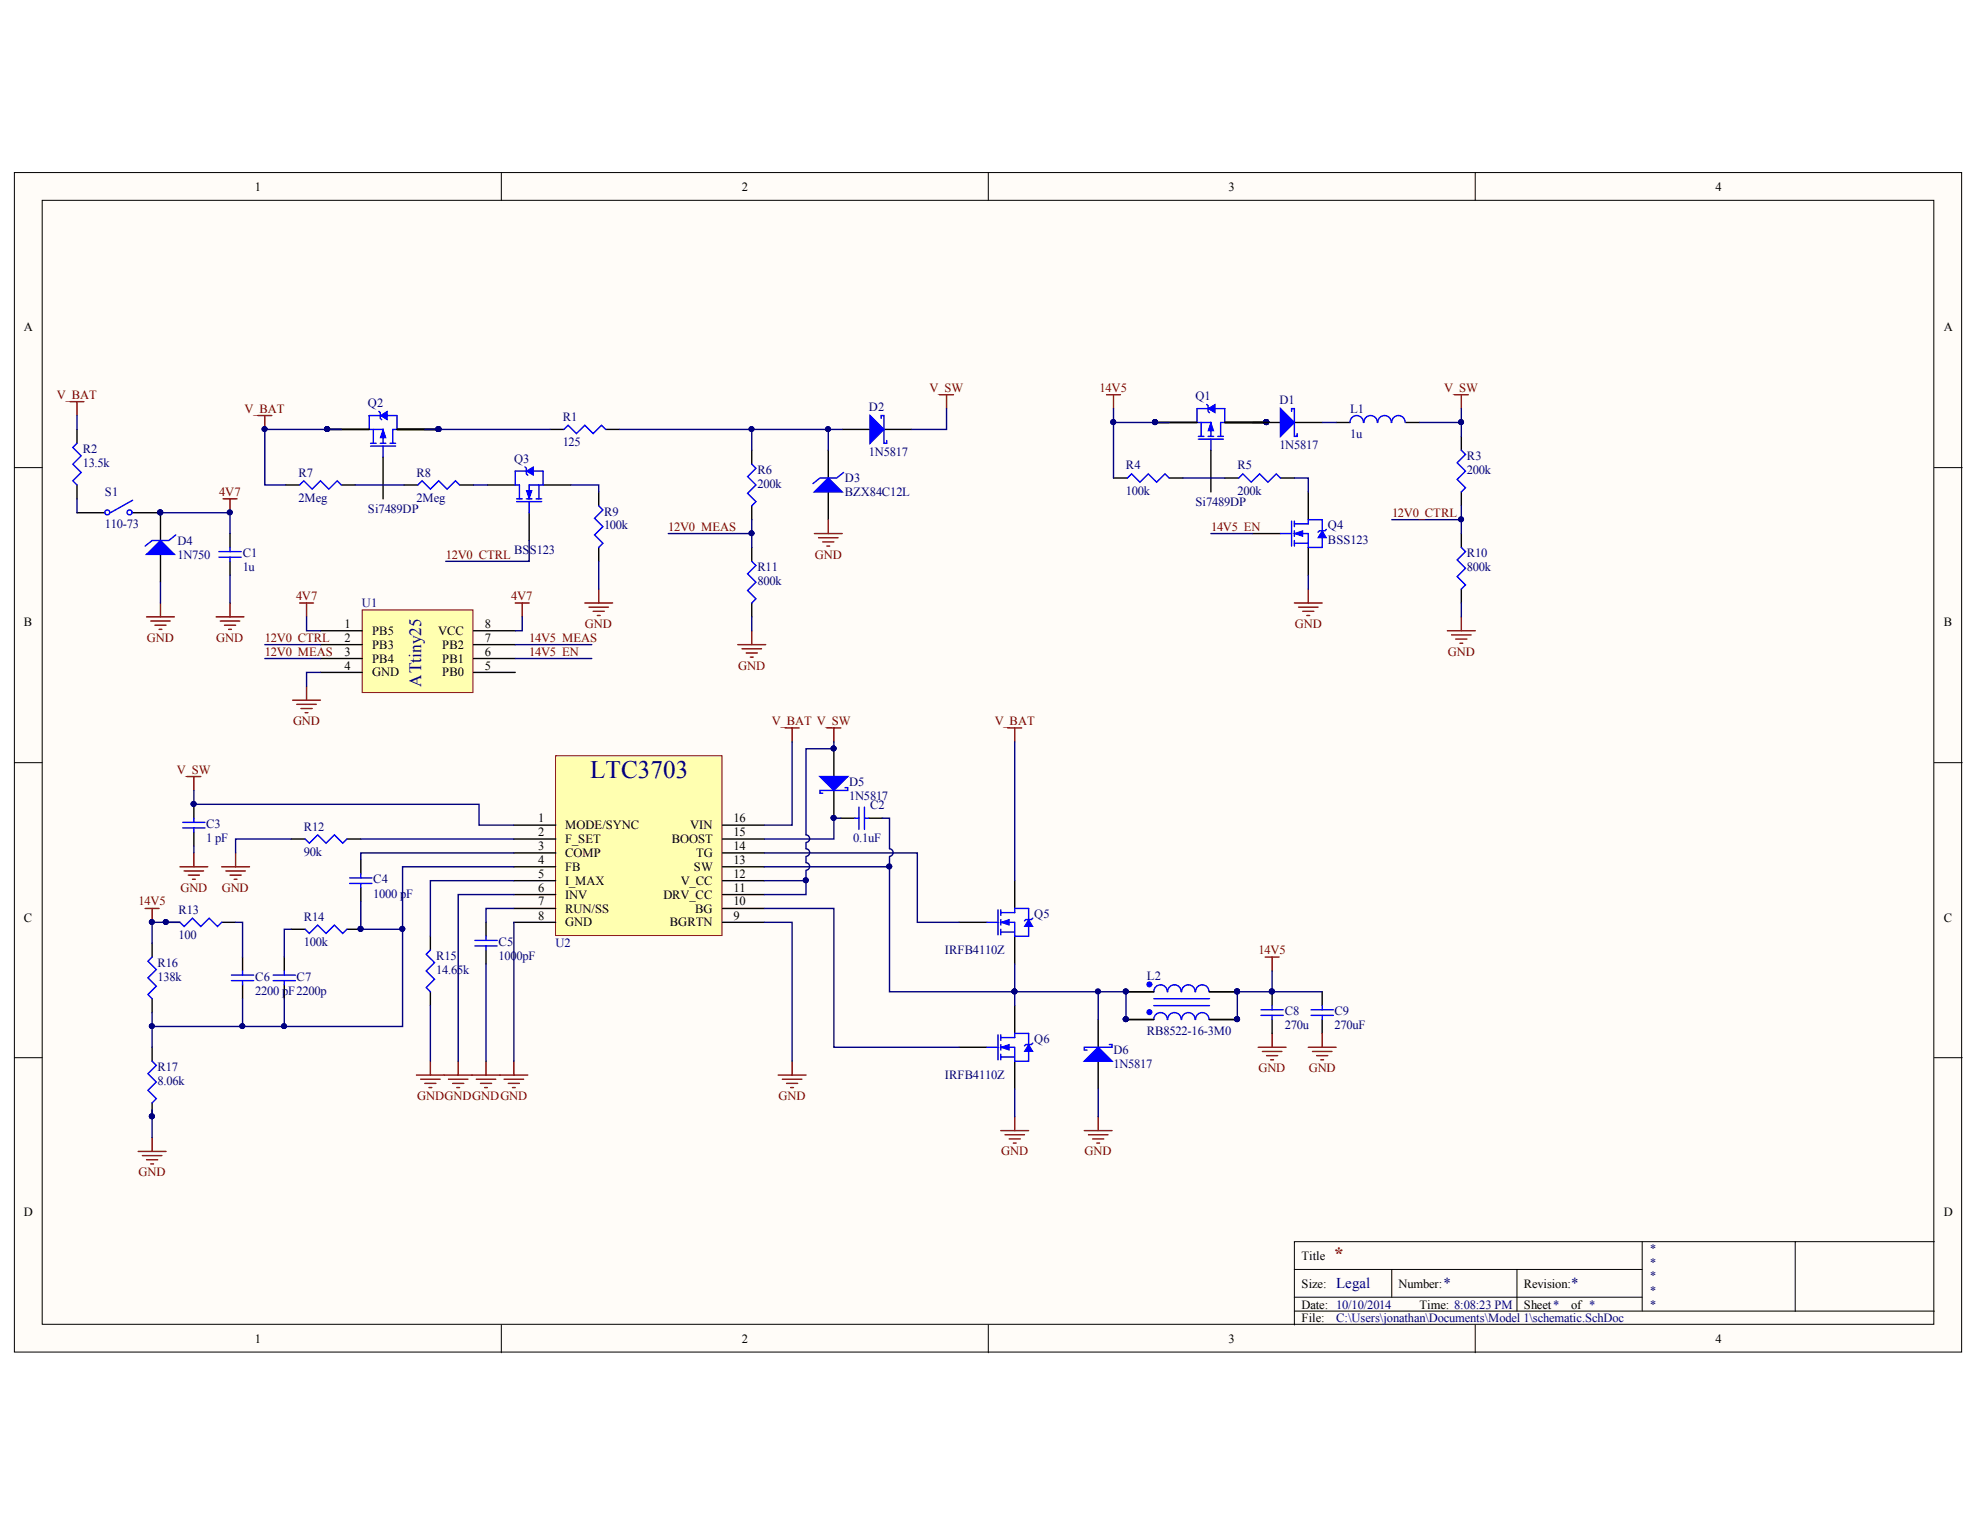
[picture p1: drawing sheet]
<svg xmlns="http://www.w3.org/2000/svg" width="279mm" height="216mm" viewBox="0 0 279 216" stroke-linecap="round" stroke-linejoin="round" font-family="sans-serif">
<defs><g id="words">
<text font-size="3.5" fill="#000080" x="83.3" y="109.8">LTC3703</text>
<text font-size="2.6" fill="#800000" x="188.1" y="177.8">*</text>
<text font-size="2.4" fill="#000080" x="59.4" y="96.9" transform="rotate(-90 59.4 96.9)">ATtiny25</text>
<g font-size="2.1" fill="#000080">
<text x="188.6" y="181.8">Legal</text>
<text x="203.7" y="181.8">*</text>
<text x="221.7" y="181.8">*</text>
</g>
<g font-size="1.8">
<text x="35.9" y="26.9">1</text>
<text x="104.7" y="26.9">2</text>
<text x="173.3" y="26.9">3</text>
<text x="242.1" y="26.9">4</text>
<text x="3.4" y="46.8">A</text>
<text x="274.3" y="46.8">A</text>
<text x="3.4" y="88.4">B</text>
<text x="48.6" y="88.6">1</text>
<text x="52.5" y="89.6">PB5</text>
<text x="61.8" y="89.6">VCC</text>
<text x="68.4" y="88.6">8</text>
<text x="274.3" y="88.4">B</text>
<text x="48.6" y="90.6">2</text>
<text x="48.6" y="92.6">3</text>
<text x="48.6" y="94.5">4</text>
<text x="52.5" y="91.6">PB3</text>
<text x="52.5" y="93.5">PB4</text>
<text x="52.5" y="95.4">GND</text>
<text x="62.4" y="95.4">PB0</text>
<text x="62.4" y="93.5">PB1</text>
<text x="62.4" y="91.6">PB2</text>
<text x="68.4" y="94.5">5</text>
<text x="68.4" y="92.6">6</text>
<text x="68.4" y="90.6">7</text>
<text x="75.9" y="116">1</text>
<text x="75.9" y="118">2</text>
<text x="79.7" y="117.1">MODE/SYNC</text>
<text x="79.7" y="119">F_SET</text>
<text x="94.8" y="119">BOOST</text>
<text x="97.4" y="117.1">VIN</text>
<text x="103.5" y="118">15</text>
<text x="103.5" y="116">16</text>
<text x="75.9" y="120">3</text>
<text x="75.9" y="121.9">4</text>
<text x="75.9" y="123.9">5</text>
<text x="75.9" y="125.8">6</text>
<text x="79.7" y="120.9">COMP</text>
<text x="79.7" y="122.9">FB</text>
<text x="79.7" y="124.9">I_MAX</text>
<text x="96.1" y="124.9">V_CC</text>
<text x="97.9" y="122.9">SW</text>
<text x="98.3" y="120.9">TG</text>
<text x="103.5" y="125.8">11</text>
<text x="103.5" y="123.9">12</text>
<text x="103.5" y="121.9">13</text>
<text x="103.5" y="120">14</text>
<text x="3.4" y="130">C</text>
<text x="75.9" y="127.8">7</text>
<text x="75.9" y="129.8">8</text>
<text x="79.7" y="126.8">INV</text>
<text x="79.7" y="128.8">RUN/SS</text>
<text x="79.7" y="130.7">GND</text>
<text x="93.6" y="126.8">DRV_CC</text>
<text x="94.5" y="130.7">BGRTN</text>
<text x="98.1" y="128.8">BG</text>
<text x="103.5" y="129.8">9</text>
<text x="103.5" y="127.8">10</text>
<text x="274.3" y="130">C</text>
<text x="3.4" y="171.6">D</text>
<text x="274.3" y="171.6">D</text>
<text x="183.7" y="177.8">Title</text>
<text x="183.7" y="181.7">Size:</text>
<text x="183.7" y="184.6">Date: 10/10/2014</text>
<text x="197.4" y="181.7">Number:</text>
<text x="200.3" y="184.6">Time: 8:08:23 PM</text>
<text x="215" y="181.7">Revision:</text>
<text x="215" y="184.6">Sheet*</text>
<text x="221.7" y="184.6">of *</text>
<text x="35.9" y="189.5">1</text>
<text x="104.7" y="189.5">2</text>
<text x="173.3" y="189.5">3</text>
<text x="183.7" y="186.6">File:</text>
<text x="242.1" y="189.5">4</text>
</g>
<g font-size="1.8" fill="#800000">
<text x="8" y="56.3">V_BAT</text>
<text x="34.5" y="58.2">V_BAT</text>
<text x="131.1" y="55.3">V_SW</text>
<text x="155.2" y="55.3">14V5</text>
<text x="203.8" y="55.3">V_SW</text>
<text x="30.9" y="70">4V7</text>
<text x="94.3" y="74.9">12V0_MEAS</text>
<text x="170.9" y="74.9">14V5_EN</text>
<text x="196.4" y="72.9">12V0_CTRL</text>
<text x="62.9" y="78.8">12V0_CTRL</text>
<text x="115" y="78.8">GND</text>
<text x="41.8" y="84.7">4V7</text>
<text x="72.1" y="84.7">4V7</text>
<text x="82.5" y="88.6">GND</text>
<text x="182.7" y="88.6">GND</text>
<text x="20.7" y="90.6">GND</text>
<text x="30.5" y="90.6">GND</text>
<text x="37.4" y="90.6">12V0_CTRL</text>
<text x="37.4" y="92.6">12V0_MEAS</text>
<text x="74.7" y="90.6">14V5_MEAS</text>
<text x="74.7" y="92.6">14V5_EN</text>
<text x="104.2" y="94.5">GND</text>
<text x="204.3" y="92.6">GND</text>
<text x="41.3" y="102.4">GND</text>
<text x="108.9" y="102.4">V_BAT V_SW</text>
<text x="140.4" y="102.4">V_BAT</text>
<text x="24.9" y="109.2">V_SW</text>
<text x="25.5" y="125.8">GND</text>
<text x="31.3" y="125.8">GND</text>
<text x="19.5" y="127.8">14V5</text>
<text x="177.6" y="134.7">14V5</text>
<text x="58.9" y="155.3">GNDGNDGNDGND</text>
<text x="109.8" y="155.3">GND</text>
<text x="177.6" y="151.3">GND</text>
<text x="184.7" y="151.3">GND</text>
<text x="19.5" y="166">GND</text>
<text x="141.3" y="163">GND</text>
<text x="153" y="163">GND</text>
</g>
<g font-size="1.8" fill="#000080">
<text x="51.9" y="57.5">Q2</text>
<text x="79.4" y="59.4">R1</text>
<text x="122.6" y="58.1">D2</text>
<text x="168.7" y="56.5">Q1</text>
<text x="180.5" y="57.1">D1</text>
<text x="190.5" y="58.2">L1</text>
<text x="11.7" y="65.9">13.5k</text>
<text x="11.7" y="64">R2</text>
<text x="72.6" y="65.3">Q3</text>
<text x="79.4" y="63">125</text>
<text x="122.6" y="64.3">1N5817</text>
<text x="180.5" y="63.4">1N5817</text>
<text x="190.5" y="61.8">1u</text>
<text x="207" y="64.9">R3</text>
<text x="14.8" y="70">S1</text>
<text x="42.1" y="70.8">2Meg</text>
<text x="42.1" y="67.3">R7</text>
<text x="58.8" y="70.8">2Meg</text>
<text x="58.8" y="67.3">R8</text>
<text x="106.9" y="68.9">200k</text>
<text x="106.9" y="66.8">R6</text>
<text x="119.2" y="68">D3</text>
<text x="119.2" y="70">BZX84C12L</text>
<text x="158.9" y="69.8">100k</text>
<text x="158.9" y="66.2">R4</text>
<text x="168.7" y="71.4">Si7489DP</text>
<text x="174.6" y="69.8">200k</text>
<text x="174.6" y="66.2">R5</text>
<text x="207" y="66.8">200k</text>
<text x="14.8" y="74.5">110-73</text>
<text x="25" y="76.9">D4</text>
<text x="51.9" y="72.3">Si7489DP</text>
<text x="85.2" y="74.7">100k</text>
<text x="85.2" y="72.7">R9</text>
<text x="187.4" y="74.7">Q4</text>
<text x="187.4" y="76.7">BSS123</text>
<text x="25" y="78.8">1N750</text>
<text x="34.2" y="80.6">1u</text>
<text x="34.2" y="78.7">C1</text>
<text x="72.6" y="78.2">BS</text>
<text x="74.7" y="78.2">S123</text>
<text x="106.9" y="82.5">800k</text>
<text x="106.9" y="80.6">R11</text>
<text x="207" y="80.6">800k</text>
<text x="207" y="78.7">R10</text>
<text x="51.1" y="85.7">U1</text>
<text x="119.8" y="111">D5</text>
<text x="119.8" y="112.9">1N5817</text>
<text x="29.1" y="118.8">1 pF</text>
<text x="29.1" y="116.8">C3</text>
<text x="42.9" y="117.2">R12</text>
<text x="120.4" y="118.8">0.1uF</text>
<text x="122.8" y="114.1">C2</text>
<text x="42.9" y="120.8">90k</text>
<text x="52.7" y="124.6">C4</text>
<text x="25.2" y="128.9">R13</text>
<text x="42.9" y="130">R14</text>
<text x="52.7" y="126.7">1000 pF</text>
<text x="145.9" y="129.5">Q5</text>
<text x="22.2" y="136.5">R16</text>
<text x="25.2" y="132.5">100</text>
<text x="42.9" y="133.5">100k</text>
<text x="61.6" y="137.4">14.65k</text>
<text x="61.6" y="135.4">R15</text>
<text x="70.4" y="135.4">100</text>
<text x="70.4" y="133.5">C5</text>
<text x="72.9" y="135.4">0pF</text>
<text x="78.4" y="133.7">U2</text>
<text x="133.3" y="134.7">IRFB4110Z</text>
<text x="22.2" y="138.4">138k</text>
<text x="36" y="140.3">2200 pF2200p</text>
<text x="36" y="138.4">C6</text>
<text x="41.9" y="138.4">C7</text>
<text x="161.8" y="138.2">L2</text>
<text x="181.3" y="143.3">C8</text>
<text x="188.3" y="143.3">C9</text>
<text x="145.9" y="147.2">Q6</text>
<text x="157.1" y="148.8">D6</text>
<text x="161.8" y="146">RB8522-16-3M0</text>
<text x="181.3" y="145.2">270u</text>
<text x="188.3" y="145.2">270uF</text>
<text x="22.2" y="153.1">8.06k</text>
<text x="22.2" y="151.1">R17</text>
<text x="133.3" y="152.3">IRFB4110Z</text>
<text x="157.1" y="150.7">1N5817</text>
<text x="232.7" y="176.8">*</text>
<text x="232.7" y="178.7">*</text>
<text x="232.7" y="180.7">*</text>
<text x="232.7" y="182.7">*</text>
<text x="232.7" y="184.6">*</text>
<text x="188.6" y="186.6">C:\Users\jonathan\Documents\Model 1\schematic.SchDoc</text>
</g>
</g></defs>
<g fill="#fffcf8" stroke="#000" stroke-width=".14">
<path d="M2 24.4h274.8v166.4h-274.8z"/>
<path d="M6 28.3h266.9v158.6h-266.9z"/>
</g>
<g fill="none" stroke="#000" stroke-width=".14">
<path d="M70.7 24.4v3.9M139.5 24.4v3.9M208.2 24.4v3.9M2 66h4M273 66h3.9M2 107.6h4M273 107.6h3.9M2 149.3h4M273 149.3h3.9M182.7 179.1h49M196.4 179.1v4M214.1 179.1v5.9"/>
<path d="M231.7 175.2v9.8M253.3 175.2h-70.6v11.8M273 175.2h-19.7v9.8M70.7 187v3.9M139.5 187v3.9M182.7 185h90.3M182.7 183.1h49M208.2 187v3.9"/>
</g>
<g fill="none" stroke="#800000" stroke-width=".2">
<path d="M26.4 109.6h1.9M27.4 109.6v1.9M110.8 102.7h2M111.8 102.7v2M116.7 102.7h1.9M117.7 102.7v2M142.2 102.7h2M143.2 102.7v2M20.5 128.2h1.9M21.5 128.2v2M25.4 122.3h3.9M26 122.9h2.7"/>
<path d="M26.6 123.5h1.5M27.2 124.1h.4M27.4 120.4v1.9M31.3 122.3h3.9M31.9 122.9h2.7M32.5 123.5h1.5M33 124.1h.4M33.2 120.4v1.9M178.5 135.1h2M179.5 135.1v1.9M58.8 151.7h15.7M59.4 152.3h2.7"/>
<path d="M59.9 152.9h1.6M60.5 153.5h.4M60.7 149.7v2M63.3 152.3h2.7M63.9 152.9h1.5M64.5 153.5h.4M64.7 149.7v2M67.2 152.3h2.8M67.8 152.9h1.6M68.4 153.5h.4M68.6 149.7v2M71.1 152.3h2.8"/>
<path d="M71.7 152.9h1.6M72.3 153.5h.4M72.5 149.7v2M109.8 151.7h3.9M110.4 152.3h2.8M111 152.9h1.6M111.6 153.5h.4M111.8 149.7v2M141.2 159.5h4M143.2 157.6v1.9M153 159.5h3.9M155 157.6v1.9"/>
<path d="M177.5 147.8h4M178.1 148.4h2.8M178.7 149h1.6M179.3 149.5h.4M179.5 145.8v2M19.5 162.5h3.9M20.1 163.1h2.7M20.7 163.7h1.6M21.3 164.2h.4M21.5 160.5v2M141.8 160.1h2.8M142.4 160.7h1.6"/>
<path d="M143 161.3h.4M153.6 160.1h2.7M154.2 160.7h1.6M154.8 161.3h.4"/>
</g>
<g fill="none" stroke="#000" stroke-width=".2">
<path d="M27.4 113.5v2M27.4 117.4v2M41.1 118.4h2M49 118.4h1.9M117.7 105.7v3.9M117.7 111.5v4M118.6 115.5h2M122.6 115.5h1.9M21.5 133.1v2M23.4 130.2h2M31.3 130.2h1.9M34.2 135.1v1.9"/>
<path d="M34.2 139v1.9M40.1 135.1v1.9M40.1 139v1.9M41.1 131.1h2M49 131.1h1.9M50.9 121.3v2M50.9 125.3v1.9M60.7 132.1v2M60.7 139.9v2M68.6 130.2v1.9M68.6 134.1v1.9M135.3 130.2h4"/>
<path d="M143.2 124.3v3.9M143.2 132.1v3.9M158.9 139.9h3.9M170.7 139.9h3.9M179.5 139.9v2M21.5 140.9v2M21.5 147.8v1.9M21.5 155.6v2M135.3 147.8h4M143.2 141.9v3.9M143.2 149.7v4M155 143.9v3.9"/>
<path d="M155 149.7v4M158.9 143.9h3.9M170.7 143.9h3.9M179.5 143.9v1.9"/>
</g>
<g fill="#000080" stroke="#000080" stroke-width=".14">
<circle cx="27.3" cy="113.4" r=".35"/>
<circle cx="50.9" cy="131.1" r=".35"/>
<circle cx="21.4" cy="130.1" r=".35"/>
<circle cx="158.9" cy="143.8" r=".35"/>
<circle cx="174.6" cy="143.8" r=".35"/>
<circle cx="158.9" cy="139.9" r=".35"/>
<circle cx="174.6" cy="139.9" r=".35"/>
<circle cx="179.5" cy="139.9" r=".35"/>
<circle cx="21.4" cy="157.5" r=".35"/>
<circle cx="23.4" cy="130.1" r=".35"/>
<circle cx="117.6" cy="105.6" r=".35"/>
<circle cx="117.6" cy="115.4" r=".35"/>
</g>
<g fill="none" stroke="#00f" stroke-width=".2">
<path d="M25.8 116h3.1M25.8 116.8h3.1M27.4 115.5v.5M27.4 116.8v.6M43.1 118.4l.6 .6 1.1-1.2 1.2 1.2 1.2-1.2 1.2 1.2 .6-.6M119.2 111.1h.4v.4h-3.9v.4h.4M120.6 115.5h.6M121.2 113.9v3.1M122 113.9v3.1M122 115.5h.6M21.5 135.1l-.6 .5 1.2 1.2-1.2 1.2 1.2 1.2-1.2 1.1 .6 .6M25.4 130.2l.6 .5 1.2-1.1 1.1 1.1 1.2-1.1 1.2 1.1 .6-.5"/>
<path d="M32.7 137.6h3.1M32.7 138.4h3.1M34.2 137v.6M34.2 138.4v.6M38.5 137.6h3.2M38.5 138.4h3.2M40.1 137v.6M40.1 138.4v.6M43.1 131.1l.6 .6 1.1-1.2 1.2 1.2 1.2-1.2 1.2 1.2 .6-.6M49.3 123.9h3.2M49.3 124.7h3.2M50.9 123.3v.6"/>
<path d="M50.9 124.7v.6M60.7 134.1l-.6 .6 1.2 1.1-1.2 1.2 1.2 1.2-1.2 1.2 .6 .5M67 132.7h3.2M67 133.5h3.2M68.6 132.1v.6M68.6 133.5v.6M139.3 130.2h1.5M140.8 128.4v3.5M141.2 128.8h2v-.6h2v1.6M141.2 130.2h2v1.9h2v-1.4M141.2 131.5h2M141.2 128.4v.8"/>
<path d="M141.2 129.8v.7M141.2 131.1v.8M145.7 129.6l-.2 .2h-.7l-.2 .2M164.7 139.9a.94 .94 0 0 0-.9-.9 .94 .94 0 0 0-1 .9M166.7 139.9a.94 .94 0 0 0-1-.9 .94 .94 0 0 0-.9 .9M168.6 139.9a.94 .94 0 0 0-.9-.9 .94 .94 0 0 0-1 .9M170.6 139.9a.94 .94 0 0 0-.9-.9 .94 .94 0 0 0-1 .9M21.5 149.7l.6 .6-1.2 1.2 1.2 1.2-1.2 1.2 1.2 1.1-.6 .6M139.3 147.8h1.5M140.8 146v3.5M141.2 146.4h2v-.6h2v1.6M141.2 147.8h2v1.9h2v-1.3"/>
<path d="M141.2 146v.8M141.2 147.4v.8M141.2 148.8v.7M141.2 149.2h2M145.7 147.2l-.2 .2h-.7l-.2 .2M156.5 147.4h.4v.4h-3.9v.4h.4M162.8 141.9h7.9M162.8 140.9h7.9M164.7 143.9a.94 .94 0 0 0-.9-1 .94 .94 0 0 0-1 1M166.7 143.9a.94 .94 0 0 0-1-1 .94 .94 0 0 0-.9 1M168.6 143.9a.94 .94 0 0 0-.9-1 .94 .94 0 0 0-1 1M170.6 143.9a.94 .94 0 0 0-.9-1 .94 .94 0 0 0-1 1"/>
<path d="M177.9 143.3h3.2M177.9 142.5h3.2M179.5 141.9v.6M179.5 143.3v.6"/>
</g>
<g fill="#00f" stroke="#00f" stroke-width=".14">
<circle cx="162.2" cy="142.8" r=".35"/>
<circle cx="162.2" cy="138.9" r=".35"/>
</g>
<g fill="#00f" stroke="#00f" stroke-width=".2">
<path d="M115.7 109.6h3.9l-1.9 1.9z"/>
<path d="M153 149.7l2-1.9 1.9 1.9z"/>
</g>
<g fill="#00f" stroke="#00f" stroke-width=".14">
<path d="M141.2 130.2l1.2-.4v.7z"/>
<path d="M145.2 129.8l.5 .9h-1.1z"/>
<path d="M141.2 147.8l1.2-.4v.8z"/>
<path d="M145.2 147.4l.5 1h-1.1z"/>
</g>
<path d="M51.1 86.1h15.6v11.6h-15.6z" fill="#ffffb0" stroke="#800000" stroke-width=".14"/>
<path d="M45.2 89h5.9M45.2 91h5.9M45.2 92.9h5.9M45.2 94.9h5.9M66.8 89h5.9M66.8 91h5.9M66.8 92.9h5.9M66.8 94.9h5.9" fill="none" stroke="#000" stroke-width=".2"/>
<path d="M78.4 106.6h23.5v25.4h-23.5z" fill="#ffffb0" stroke="#800000" stroke-width=".14"/>
<g fill="none" stroke="#000" stroke-width=".2">
<path d="M163 59.6h5.9M172.8 59.6h7.9M182.7 59.6h3.9M188.5 59.6h2M198.4 59.6h1.9M10.9 60.6v2M10.9 68.4v2M10.9 72.4h3.9M18.7 72.4h3.9v3.9M22.6 78.2v3.9M32.5 75.3v2M32.5 79.2v2"/>
<path d="M40.3 68.4h2M46.2 60.6h5.9M48.2 68.4h1.9M54.1 64.5v5.9M56 60.6h5.9M57 68.4h2M64.9 68.4h1.9M68.8 68.4h3.9M74.7 72.4v3.9M76.6 68.4h4M77.6 60.6h2M84.5 69.4v2"/>
<path d="M84.5 77.3v1.9M85.5 60.6h1.9M106.1 63.5v2M106.1 71.4v1.9M106.1 77.3v1.9M116.9 63.5v4M116.9 69.4v3.9M118.8 60.6h4M124.7 60.6h4M157.1 67.5h2M165 67.5h1.9M170.9 63.5v5.9"/>
<path d="M172.8 67.5h2M176.8 75.3h3.9M180.7 67.5h2M184.6 69.4v3.9M184.6 77.3v3.9M206.2 61.6v1.9M206.2 69.4v2M206.2 75.3v2M106.1 85.1v1.9M206.2 83.1v2M72.5 116.4h5.9M72.5 118.4h5.9"/>
<path d="M102 116.4h5.8M102 118.4h5.8M72.5 120.4h5.9M72.5 122.3h5.9M72.5 124.3h5.9M72.5 126.2h5.9M72.5 128.2h5.9M72.5 130.2h5.9M102 120.4h5.8M102 122.3h5.8M102 124.3h5.8M102 126.2h5.8"/>
<path d="M102 128.2h5.8M102 130.2h5.8M186.6 139.9v2M186.6 143.9v1.9"/>
</g>
<g fill="none" stroke="#00f" stroke-width=".2">
<path d="M53.5 58.1l.2 .1v.8l.2 .2M53.7 58.6h-1.6v2h2v2M54.6 58.6h1.4v2h-.6v2M124.3 59v-.4h.4v4h.4v-.4M169.5 59.6v2M170.3 57.1l.2 .2v.8l.2 .1M170.5 57.7h-1.6v1.9h2v2M171.5 57.7h1.3v1.9h-.6v2M182.3 58.1v-.4h.4v3.9h.3v-.4M192.4 59.6a.94 .94 0 0 0-1-1 .94 .94 0 0 0-.9 1M194.4 59.6a.94 .94 0 0 0-1-1 .94 .94 0 0 0-.9 1M196.3 59.6a.94 .94 0 0 0-.9-1 .94 .94 0 0 0-1 1"/>
<path d="M198.3 59.6a.94 .94 0 0 0-1-1 .94 .94 0 0 0-.9 1M10.9 62.6l-.6 .5 1.2 1.2-1.2 1.2 1.2 1.2-1.2 1.1 .6 .6M18.7 70.6l-3.1 1.8M24.8 75.5l-1 .8h-2.3l-1 .8M30.9 77.8h3.1M30.9 78.6h3.1M32.5 77.3v.5M32.5 78.6v.6M42.3 68.4l.6-.6 1.1 1.2 1.2-1.2 1.2 1.2 1.2-1.2 .6 .6M52.3 62.9h3.5M52.3 62.6h.8M52.7 60.6v2"/>
<path d="M53.7 62.6h.7M54.1 62.9v1.6M55 62.6h.8M59 68.4l.6-.6 1.1 1.2 1.2-1.2 1.2 1.2 1.2-1.2 .6 .6M72.9 70.8h3.5M72.9 70.4h.8M74.1 65.9l.2 .2v.8l.2 .2M74.3 66.5h-1.6v1.9h.6v2M74.3 70.4h.8M74.7 70.8v1.6M75.3 66.5h1.3v1.9h-1.9v2M75.7 70.4h.7"/>
<path d="M76 68.4v2M79.6 60.6l.6-.6 1.1 1.2 1.2-1.2 1.2 1.2 1.2-1.2 .6 .6M84.5 71.4l.6 .6-1.2 1.1 1.2 1.2-1.2 1.2 1.2 1.2-.6 .6M106.1 65.5l.6 .6-1.2 1.2 1.2 1.1-1.2 1.2 1.2 1.2-.6 .6M106.1 79.2l.6 .6-1.2 1.2 1.2 1.1-1.2 1.2 1.2 1.2-.6 .6M119 66.7l-.9 .8h-2.4l-1 .7M159.1 67.5l.6-.6 1.2 1.1 1.1-1.1 1.2 1.1 1.2-1.1 .6 .6M169.1 62h3.5M169.1 61.6h.8M170.5 61.6h.8M170.9 62v1.5M171.9 61.6h.7"/>
<path d="M174.8 67.5l.6-.6 1.2 1.1 1.1-1.1 1.2 1.1 1.2-1.1 .6 .6M180.7 75.3h1.6M182.3 73.5v3.6M182.7 73.9h1.9v-.6h2v1.6M182.7 75.3h1.9v2h2v-1.4M182.7 76.7h1.9M182.7 73.5v.8M182.7 74.9v.8M182.7 76.3v.8M187.2 74.7l-.2 .2h-.8l-.2 .2M206.2 63.5l.6 .6-1.2 1.2 1.2 1.2-1.2 1.2 1.2 1.1-.6 .6M206.2 77.3l.6 .5-1.2 1.2 1.2 1.2-1.2 1.2 1.2 1.1-.6 .6"/>
<path d="M185 143.3h3.1M185 142.5h3.1M186.6 141.9v.6M186.6 143.3v.6"/>
<circle cx="15.1" cy="72.3" r=".35"/>
<circle cx="18.3" cy="72.3" r=".35"/>
</g>
<g fill="#000080" stroke="#000080" stroke-width=".14">
<circle cx="22.6" cy="72.3" r=".35"/>
<circle cx="46.2" cy="60.5" r=".35"/>
<circle cx="61.9" cy="60.5" r=".35"/>
<circle cx="32.4" cy="72.3" r=".35"/>
<circle cx="37.3" cy="60.5" r=".35"/>
<circle cx="163" cy="59.6" r=".35"/>
<circle cx="178.7" cy="59.6" r=".35"/>
<circle cx="143.2" cy="139.9" r=".35"/>
<circle cx="117.6" cy="115.4" r=".35"/>
<circle cx="154.9" cy="139.9" r=".35"/>
<circle cx="21.4" cy="157.5" r=".35"/>
<circle cx="125.5" cy="122.3" r=".35"/>
<circle cx="113.7" cy="124.2" r=".35"/>
<circle cx="158.9" cy="143.8" r=".35"/>
<circle cx="158.9" cy="139.9" r=".35"/>
<circle cx="174.6" cy="139.9" r=".35"/>
<circle cx="174.6" cy="143.8" r=".35"/>
<circle cx="179.5" cy="139.9" r=".35"/>
<circle cx="21.4" cy="144.8" r=".35"/>
<circle cx="27.3" cy="113.4" r=".35"/>
<circle cx="21.4" cy="130.1" r=".35"/>
<circle cx="23.4" cy="130.1" r=".35"/>
<circle cx="34.2" cy="144.8" r=".35"/>
<circle cx="40.1" cy="144.8" r=".35"/>
<circle cx="50.9" cy="131.1" r=".35"/>
<circle cx="56.8" cy="131.1" r=".35"/>
<circle cx="117.6" cy="105.6" r=".35"/>
<circle cx="116.8" cy="60.5" r=".35"/>
<circle cx="157.1" cy="59.6" r=".35"/>
<circle cx="206.2" cy="59.6" r=".35"/>
<circle cx="106" cy="60.5" r=".35"/>
<circle cx="206.2" cy="73.3" r=".35"/>
<circle cx="106" cy="75.2" r=".35"/>
</g>
<g fill="#00f" stroke="#00f" stroke-width=".2">
<path d="M20.7 78.2l1.9-1.9 2 1.9z"/>
<path d="M122.8 58.6l1.9 2-1.9 2z"/>
<path d="M114.9 69.4l2-1.9 1.9 1.9z"/>
<path d="M180.7 57.7l2 1.9-2 2z"/>
</g>
<g fill="none" stroke="#800000" stroke-width=".2">
<path d="M9.9 56.7h1.9M10.9 56.7v1.9M36.4 58.6h1.9M37.4 58.6v2M132.6 55.7h2M133.6 55.7v2M156.1 55.7h2M157.1 55.7v2M205.2 55.7h2M206.2 55.7v2M31.5 70.4h1.9M32.5 70.4v2"/>
<path d="M114.9 75.3h3.9M115.5 75.9h2.8M116.1 76.5h1.6M116.7 77.1h.4M116.9 73.3v2M20.7 87h3.9M21.3 87.6h2.7M21.9 88.2h1.5M22.4 88.8h.4M22.6 85.1v1.9M30.5 87h3.9M31.1 87.6h2.7"/>
<path d="M31.7 88.2h1.5M32.3 88.8h.4M32.5 85.1v1.9M41.3 98.8h3.9M41.9 99.4h2.7M42.3 85.1h1.9M42.5 100h1.5M43.3 85.1v1.9M43.3 96.8v2M72.7 85.1h2M73.7 85.1v1.9M82.5 85.1h3.9"/>
<path d="M83.1 85.7h2.8M83.7 86.3h1.6M84.3 86.9h.4M84.5 83.1v2M104.1 91h3.9M104.7 91.6h2.8M105.3 92.1h1.6M105.9 92.7h.4M106.1 89v2M182.7 85.1h3.9M183.2 85.7h2.8M183.8 86.3h1.6"/>
<path d="M184.4 86.9h.4M184.6 83.1v2M204.2 89h4M204.8 89.6h2.8M205.4 90.2h1.6M206 90.8h.4M206.2 87v2M43.1 100.6h.4M184.6 147.8h3.9M185.2 148.4h2.8M185.8 149h1.6M186.4 149.5h.4"/>
<path d="M186.6 145.8v2"/>
</g>
<g fill="#00f" stroke="#00f" stroke-width=".14">
<path d="M74.3 69.2h.8l-.4 1.2z"/>
<path d="M74.3 66.5l1-.6v1.2z"/>
<path d="M54.1 60.6l.3 1.2h-.7z"/>
<path d="M53.7 58.6l.9-.5v1.1z"/>
<path d="M182.7 75.3l1.1-.4v.8z"/>
<path d="M186.6 74.9l.6 1h-1.2z"/>
<path d="M170.9 59.6l.4 1.2h-.8z"/>
<path d="M170.5 57.7l1-.6v1.1z"/>
</g>
<g fill="none" stroke="#000080" stroke-width=".2">
<path d="M10.9 58.6v2M133.6 57.7v2.9h-4.9M157.1 57.7v1.9M165 59.6h-7.9v7.9M186.6 59.6h1.9M206.2 57.7v1.9h-5.9M206.2 59.6v2M10.9 70.4v2M22.6 72.4h9.9v2.9M48.2 60.6h-10.8v7.8h2.9M50.1 68.4h6.9M59.9 60.6h17.7"/>
<path d="M66.8 68.4h2M74.7 76.3v2.9h-11.8M80.6 68.4h3.9v1M84.5 79.2v3.9M87.4 60.6h29.5v2.9M94.3 75.3h11.8M106.1 73.3v4M106.1 60.6v2.9M116.9 60.6h1.9M166.9 67.5h5.9M170.9 75.3h5.9M182.7 67.5h1.9v1.9"/>
<path d="M196.4 73.3h9.8M206.2 71.4v3.9M22.6 82.1v3M32.5 81.2v3.9M37.4 92.9h7.8M37.4 91h7.8M43.3 87v2h1.9M45.2 94.9h-1.9v1.9M72.7 92.9h10.8M72.7 91h10.8M73.7 87v2h-1M106.1 87v2"/>
<path d="M184.6 81.2v1.9M206.2 85.1v1.9M27.4 111.5v2h40.2v2.9h4.9M27.4 119.4v1M41.1 118.4h-7.9v2M50.9 118.4h21.6M111.8 104.7v11.7h-4M113.7 119v.8a.54 .54 0 0 1 .5 .5 .54 .54 0 0 1-.5 .5M117.7 104.7v1h-4v12.1a.54 .54 0 0 1 .5 .6 .54 .54 0 0 1-.5 .5M118.6 115.5h-.9v2.9h-9.9M124.5 115.5h1v4.3a.54 .54 0 0 1 .5 .5 .54 .54 0 0 1-.5 .5M143.2 104.7v19.6"/>
<path d="M25.4 130.2h-3.9v2.9M33.2 130.2h1v4.9M41.1 131.1h-1v4M50.9 127.2v3.9h5.9M68.6 136v13.7M72.5 128.2h-3.9v2M72.5 126.2h-7.8v23.5M72.5 120.4h-21.6v.9M72.5 124.3h-11.8v7.8M72.5 122.3h-15.7v22.5h-35.3M72.5 130.2v19.5M107.8 130.2h4v19.5"/>
<path d="M107.8 120.4h21.6v9.8h5.9M107.8 128.2h9.9v19.6h17.6M107.8 122.3h17.7v17.6h29.5v4M107.8 124.3h5.9M113.7 122.9v3.3h-5.9M113.7 120.9v.8a.54 .54 0 0 1 .5 .6 .54 .54 0 0 1-.5 .5M125.5 120.9v1.4M143.2 136v5.9M155 139.9h3.9v4M179.5 137v2.9h-4.9v4M179.5 139.9h7.1M21.5 156.6v3.9"/>
<path d="M21.5 142.9v4.9M34.2 140.9v3.9M40.1 140.9v3.9M60.7 141.9v7.8M143.2 153.7v3.9M155 153.7v3.9"/>
</g>
<use href="#words"/>
</svg>
